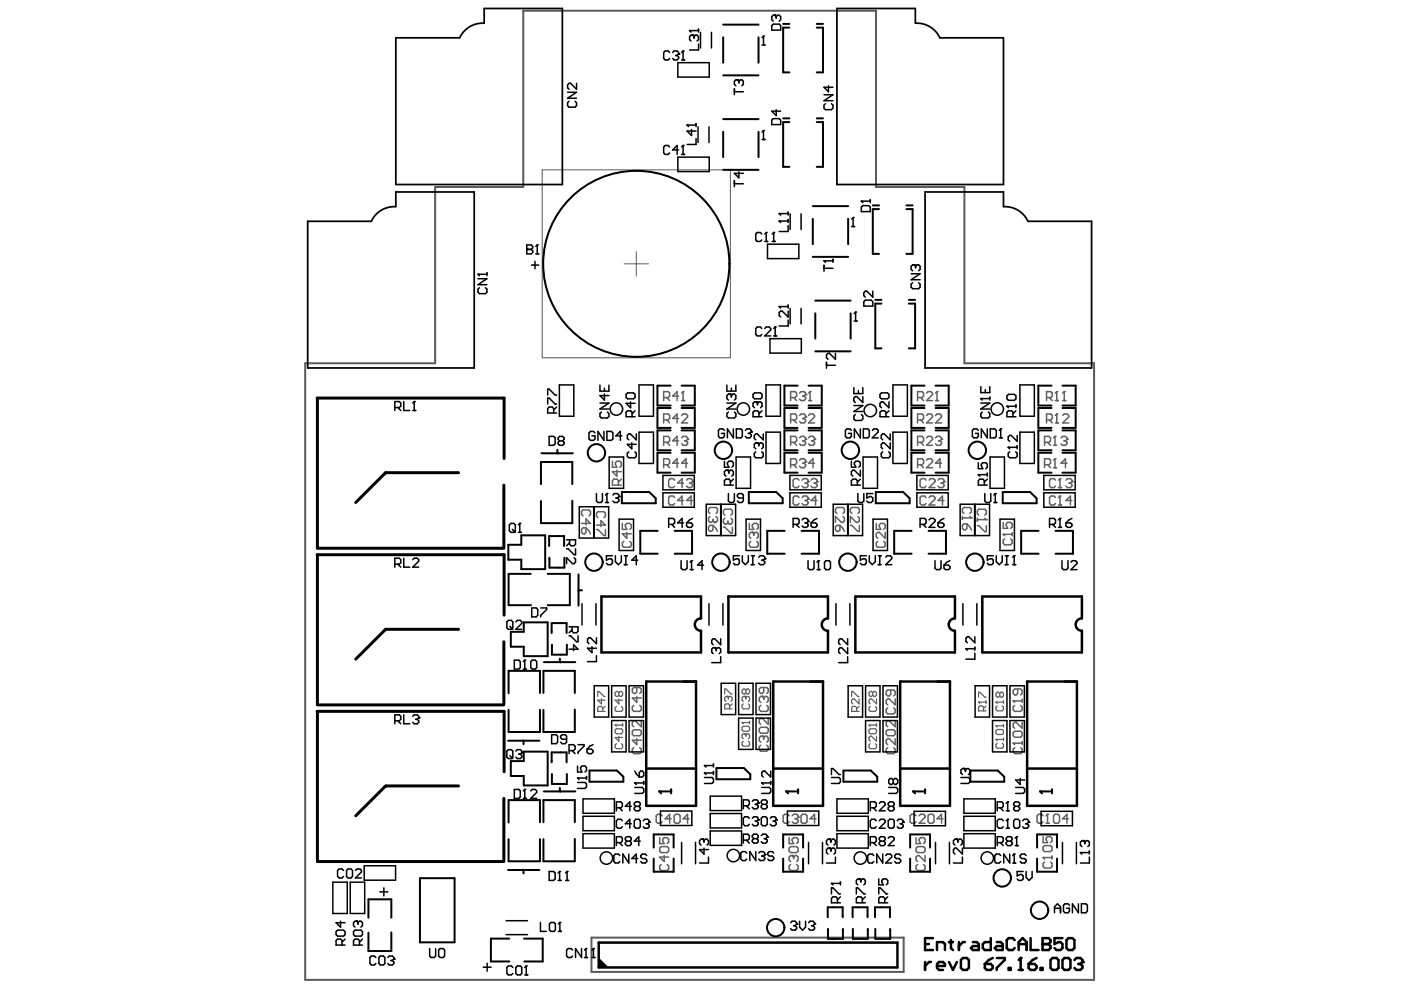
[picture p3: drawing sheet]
<svg xmlns="http://www.w3.org/2000/svg" width="297mm" height="210mm" viewBox="0 0 297 210" stroke-linecap="round" stroke-linejoin="round" font-family="sans-serif">
<g fill="none" stroke="#5a5a5a" stroke-width=".21">
<path d="M115 36h39.9v39.9h-39.9zM132.3 55.9h5.2M134.9 53.4v5.1"/>
<circle cx="134.9" cy="55.9" r="19.7"/>
</g>
<path d="M110.9 2.3h74.8v37.3h18.8v37.4h27.5v130.8h-167.3v-130.8h27.6v-37.4h18.6zM125.4 198.8h66.2v7.3h-66.2z" fill="none" stroke="#5a5a5a" stroke-width=".42"/>
<g fill="none" stroke="#606060" stroke-width=".26">
<path d="M153.6 147.1v-1h.3l1.1 1h.2M154.2 147.7h.1M154.2 147.7h-.3l-.3 .2v.6l.3 .2M154.2 147.7l.2 .2M154.4 147.9l.3-.2h.3l.2 .2v.6l-.2 .2M154.4 147.9v.3M154.7 150.3v-.8l-.3-.3h-.5l-.3 .3v.8h1.6M155.2 149.2l-.5 .6M157.3 153.2h.1M157.3 154.3l.3-.3h1.1l.2 .3v.5l-.2 .2h-1.1l-.3-.2zM157.3 153.2h1.6M157.3 153.2l.3 .3"/>
<path d="M157.6 149.2l-.3 .3v.5l.3 .3h1.1l.2-.3v-.5l-.2-.3M157.6 157.2l-.3 .2v.5l.3 .3h1.1l.2-.3v-.5l-.2-.2M157.9 147.7h.1M157.9 155.6h.1M157.9 147.7h-.3l-.3 .2v.6l.3 .2M157.9 155.6h-.3l-.3 .2v.6l.3 .2M157.9 147.7l.2 .2M157.9 155.6l.2 .2M158.1 146.3l.3-.2h.3l.2 .2v.6l-.2 .2h-.3l-.3-.2M158.1 147.9l.3-.2h.3l.2 .2v.6l-.2 .2M158.1 146.3l-.2-.2h-.3l-.3 .2v.6l.3 .2h.3l.2-.2M158.1 155.8l.3-.2h.3l.2 .2v.6l-.2 .2"/>
<path d="M158.1 146.3v.6M158.1 147.9v.3M158.1 155.8v.3M158.9 152.9v.6M184.3 153.7h.1M184.3 154.8l.2-.3h1.1l.2 .3v.5l-.2 .3h-1.1l-.2-.3zM184.3 153.7h1.5M184.3 153.7l.2 .3M184.5 149.8l-.2 .2v.6l.2 .2h1.1l.2-.2v-.6l-.2-.2M184.5 157.7l-.2 .2v.6l.2 .2h1.1l.2-.2v-.6l-.2-.2M185 146.9l-.2-.3h-.3l-.2 .3v.5l.2 .3h.3l.2-.3M185 146.9l.3-.3h.3l.2 .3v.5l-.2 .3h-.3l-.3-.3"/>
<path d="M185 146.9v.5M185.8 148.2v1l-1-1h-.3l-.2 .3v.5l.2 .2M185.8 156.1v1.1l-1-1.1h-.3l-.2 .3v.5l.2 .3M185.8 153.5v.5"/>
</g>
<path d="M150.5 108.9l-.3-.4v-.6l.3-.3h1.3l.3 .3v.6l-.3 .4M151.8 109.5l.3 .3v.6l-.3 .4h-.3M187.9 155l.3-.3h1.3l.3 .3v.7l-.3 .3h-1.3l-.3-.3zM188.2 150.1l-.3 .3v.6l.3 .4h1.3l.3-.4v-.6l-.3-.3M188.2 158.5l-.3 .3v.7l.3 .3h1.3l.3-.3v-.7l-.3-.3M188.8 146.3v.9l-.3 .4h-.3l-.3-.4v-.6l.3-.3h1.3l.3 .3v.6l-.3 .4M189.8 148.2v1.3l-1.3-1.3h-.3l-.3 .3v.6l.3 .4M189.8 152.8v1.3l-1.3-1.3h-.3l-.3 .3v.7l.3 .3M189.8 156.6v1.3l-1.3-1.3h-.3l-.3 .3v.7l.3 .3" fill="none" stroke="#606060" stroke-width=".32"/>
<circle cx="151.5" cy="110.8" r=".16" fill="#606060"/>
<path d="M150.2 111.7l.3-.3h.7v.9l-.4 .4h-.3l-.3-.4zM150.5 109.5l-.3 .3v.6l.3 .4h.3l.4-.4M151.2 110.4l.3 .4M151.2 110.1v.3M151.2 111.4l.6 .6 .3 .7M153.7 109.2l-.3-.3v-.6l.3-.3h1.3l.3 .3v.6l-.3 .3M155 109.9l.3 .3v.6l-.3 .3h-.4" fill="none" stroke="#606060" stroke-width=".32"/>
<circle cx="154.6" cy="111.1" r=".16" fill="#606060"/>
<path d="M153.4 111.8h.3l1.3 1.2h.3v-1.2M153.7 109.9l-.3 .3v.6l.3 .3h.3l.3-.3M154.3 110.8l.3 .3M154.3 110.5v.3M159.2 114.8l-.3 .3v.6l.3 .3h1.3l.3-.3v-.6l-.3-.3M159.5 112.9h-.3l-.3 .3v.6l.3 .3" fill="none" stroke="#606060" stroke-width=".32"/>
<circle cx="159.5" cy="112.9" r=".16" fill="#606060"/>
<path d="M158.9 111v1.2h.9l-.3-.9 .3-.3h.7l.3 .3v.6l-.3 .3M159.5 112.9l.3 .3M159.8 113.2v.3M159.8 113.2l.3-.3h.4l.3 .3v.6l-.3 .3M167.6 183.3l-.3 .3v.6l.3 .4h1.3l.3-.4v-.6l-.3-.3M167.9 181.4h-.3l-.3 .3v.6l.3 .4" fill="none" stroke="#606060" stroke-width=".32"/>
<circle cx="167.9" cy="181.4" r=".16" fill="#606060"/>
<path d="M204 109.5v.6M204 109.8h1.9M204.4 108.9l-.4-.4v-.6l.4-.3h1.2l.3 .3v.6l-.3 .4M167.3 177.6v1.3h1l-.4-.7v-.3l.4-.3h.6l.3 .3v.7l-.3 .3M167.3 179.8l.3-.3h1.3l.3 .3v.7l-.3 .3h-1.3l-.3-.3zM167.9 181.4l.4 .3M168.3 181.7v.3M168.3 181.7l.3-.3h.3l.3 .3v.6l-.3 .4" fill="none" stroke="#606060" stroke-width=".32"/>
<circle cx="205.9" cy="109.8" r=".16" fill="#606060"/>
<path d="M204 111.4l.4-.3h.6v.9l-.3 .3h-.3l-.4-.3zM205 111.1l.6 .6 .3 .6M205.6 109.5l.3 .3M212.7 113.3h1.9M213 114.2l-.3 .4v.6l.3 .3h1.3l.3-.3v-.6l-.3-.4M214.6 113v.6" fill="none" stroke="#606060" stroke-width=".32"/>
<circle cx="212.7" cy="113.3" r=".16" fill="#606060"/>
<path d="M212.7 113.3l.3 .3M212.7 110.8v1.2h1l-.4-.9 .4-.3h.6l.3 .3v.6l-.3 .3M221.1 181.8h1.9M221.5 182.8l-.4 .3v.6l.4 .3h1.2l.3-.3v-.6l-.3-.3M223 181.5v.6" fill="none" stroke="#606060" stroke-width=".32"/>
<circle cx="221.1" cy="181.8" r=".16" fill="#606060"/>
<g fill="none" stroke="#606060" stroke-width=".32">
<path d="M143 105.5l-.3-.3h-.6l-.3 .3v1.3l.3 .3h.6l.3-.3M143 101.8l-.3-.3h-.6l-.3 .3v1.3l.3 .3h.6l.3-.3M144.9 106.1h-1.2l.9-.9v1.9M144.9 102.4h-1.2l.9-.9v1.9M145.6 101.8l.3-.3h.6l.3 .3v.3M146.8 106.1h-1.2l.9-.9v1.9M140.4 173l-.3-.4h-.7l-.3 .4v1.2l.3 .3h.7l.3-.3M142.3 173.6h-1.3l1-1v1.9M142.9 173l.3-.4h.7l.3 .4v1.2l-.3 .3h-.7l-.3-.3zM146.1 173.6h-1.3l1-1v1.9M221.1 179.6l.4-.3h1.2l.3 .3v.6l-.3 .4h-1.2l-.4-.4zM221.1 177.4v1.3h1l-.3-1 .3-.3h.6l.3 .3v.6l-.3 .4"/>
<path d="M221.1 181.8l.4 .3"/>
</g>
<circle cx="146.8" cy="102.1" r=".16" fill="#606060"/>
<path d="M140.7 93.8h1l.3-.3v-.7l-.3-.3h-1v1.9M140.7 98.5h1l.3-.3v-.6l-.3-.3h-1v1.9M141.3 98.5l.7 .7M141.3 93.8l.7 .6M143.9 93.5h-1.3l1-1v1.9M143.9 98.2h-1.3l1-.9v1.9M144.5 92.8l.3-.3h.7l.3 .3v.4M145.8 98.2h-1.3l1-.9v1.9M146.2 102.4h.3M146.5 102.4l.3 .3v.4l-.3 .3h-.6l-.3-.3M146.8 102.1l-.3 .3" fill="none" stroke="#606060" stroke-width=".32"/>
<circle cx="145.8" cy="93.2" r=".16" fill="#606060"/>
<g fill="none" stroke="#606060" stroke-width=".32">
<path d="M145.1 93.5h.4M145.5 93.5l.3 .3v.3l-.3 .3h-.7l-.3-.3M145.8 93.2l-.3 .3M196.3 105.5l-.3-.3h-.6l-.3 .3v1.3l.3 .3h.6l.3-.3M196.3 101.8l-.3-.3h-.6l-.3 .3v1.3l.3 .3h.6l.3-.3M197 105.5l.3-.3h.6l.3 .3v.3l-1.2 1.3h1.2M197 101.8l.3-.3h.6l.3 .3v.3l-1.2 1.3h1.2M198.9 101.8l.3-.3h.6l.3 .3v.3M200.1 106.1h-1.2l.9-.9v1.9M194.2 173l-.3-.4h-.6l-.3 .4v1.2l.3 .3h.6l.3-.3M194.9 173l.3-.4h.6l.3 .4v.3l-1.2 1.2h1.2M196.8 173l.3-.4h.6l.3 .4v1.2l-.3 .3h-.6l-.3-.3z"/>
<path d="M199.9 173.6h-1.2l.9-1v1.9"/>
</g>
<circle cx="200.1" cy="102.1" r=".16" fill="#606060"/>
<path d="M194.5 93.8h1l.3-.3v-.7l-.3-.3h-1v1.9M194.5 98.5h1l.3-.3v-.6l-.3-.3h-1v1.9M195.2 98.5l.6 .7M195.2 93.8l.6 .6M196.4 97.6l.4-.3h.6l.3 .3v.3l-1.3 1.3h1.3M196.4 92.8l.4-.3h.6l.3 .3v.4l-1.3 1.2h1.3M198.3 92.8l.4-.3h.6l.3 .3v.4M199.6 98.2h-1.3l1-.9v1.9M199.5 102.4h.3M199.8 102.4l.3 .3v.4l-.3 .3h-.6l-.3-.3M200.1 102.1l-.3 .3" fill="none" stroke="#606060" stroke-width=".32"/>
<circle cx="199.6" cy="93.2" r=".16" fill="#606060"/>
<g fill="none" stroke="#606060" stroke-width=".32">
<path d="M129.8 97.8v1.3h1l-.3-.7v-.3l.3-.3h.6l.3 .3v.6l-.3 .4M130.8 99.7v1.3l-1-1h1.9M140.7 84.3h1l.3-.3v-.7l-.3-.3h-1v1.9M141.3 84.3l.7 .6M143.9 84h-1.3l1-1v1.9M144.5 84.9h.6M144.8 83v1.9M199 93.5h.3M199.3 93.5l.3 .3v.3l-.3 .3h-.6l-.4-.3M199.6 93.2l-.3 .3M131.1 102.9v-1l-.3-.3h-.6l-.4 .3v1h1.9M131.7 101.6l-.6 .6"/>
<path d="M134.1 155l.3-.3h1.2l.4 .3v.7l-.4 .3h-1.2l-.3-.3zM134.4 149.6l-.3 .3v.6l.3 .3h1.2l.4-.3v-.6l-.4-.3M134.4 158.5l-.3 .3v.7l.3 .3h1.2l.4-.3v-.7l-.4-.3M135 145.8v.9l-.3 .3h-.3l-.3-.3v-.6l.3-.3h1.2l.4 .3v.6l-.4 .3M135 147.7v1.2l-.9-.9h1.9M135 156.6v1.3l-.9-1h1.9M136 152.8v1.3l-1.3-1.3h-.3l-.3 .3v.7l.3 .3"/>
</g>
<g fill="none" stroke="#606060" stroke-width=".26">
<path d="M126.7 147.7v-1.1h.3l1 1.1h.3M127.5 148.2v1l-.8-.7h1.6M127.8 150.8v-.8l-.3-.2h-.5l-.3 .2v.8h1.6M128.3 149.8l-.5 .5M130.4 153.7h.1M130.4 154.8l.3-.3h1l.3 .3v.5l-.3 .3h-1l-.3-.3zM130.4 153.7h1.6M130.4 153.7l.3 .3M130.7 149.8l-.3 .2v.6l.3 .2h1l.3-.2v-.6l-.3-.2M130.7 157.7l-.3 .2v.6l.3 .2h1l.3-.2v-.6l-.3-.2M131.2 146.9l.3-.3h.2l.3 .3v.5l-.3 .3h-.2l-.3-.3M131.2 148.2v1l-.8-.7h1.6"/>
<path d="M131.2 146.9l-.3-.3h-.2l-.3 .3v.5l.3 .3h.2l.3-.3M131.2 146.9v.5M131.2 156.1v1.1l-.8-.8h1.6M132 153.5v.5"/>
</g>
<circle cx="144.8" cy="83" r=".16" fill="#606060"/>
<path d="M140.7 89h1l.3-.3v-.6l-.3-.3h-1v1.9M141.3 89l.7 .7M143.9 88.7h-1.3l1-.9v1.9M144.5 88.1l.3-.3h.7l.3 .3v.3l-1.3 1.3h1.3M144.8 83l-.3 .3M161.3 158l-.3 .3v.6l.3 .4h1.3l.3-.4v-.6l-.3-.3M161.6 156.1h-.3l-.3 .3v.6l.3 .4" fill="none" stroke="#606060" stroke-width=".32"/>
<circle cx="161.6" cy="156.1" r=".16" fill="#606060"/>
<path d="M161 154.5l.3-.3h1.3l.3 .3v.6l-.3 .4h-1.3l-.3-.4zM161.3 149.6l-.3 .3v.6l.3 .3h1.3l.3-.3v-.6l-.3-.3M161.6 156.1l.3 .3M161.6 147.7h-.3l-.3 .3v.6l.3 .3M161.9 156.4v.3M161.9 156.4l.3-.3h.4l.3 .3v.6l-.3 .4M162.9 152.3v1.3l-1.3-1.3h-.3l-.3 .3v.6l.3 .4" fill="none" stroke="#606060" stroke-width=".32"/>
<circle cx="161.6" cy="147.7" r=".16" fill="#606060"/>
<path d="M194.5 84.3h1l.3-.3v-.7l-.3-.3h-1v1.9M195.2 84.3l.6 .6M196.4 83.3l.4-.3h.6l.3 .3v.4l-1.3 1.2h1.3M198.3 84.9h.7M198.7 83v1.9M161.6 147.7l.3 .3M161.9 145.8v.9l-.3 .3h-.3l-.3-.3v-.6l.3-.3h1.3l.3 .3v.6l-.3 .3M161.9 148v.3M161.9 148l.3-.3h.4l.3 .3v.6l-.3 .3" fill="none" stroke="#606060" stroke-width=".32"/>
<path d="M180.6 147.7v-1.1h.2l1.1 1.1h.2M181.6 150.8v-.8l-.2-.2h-.6l-.2 .2v.8h1.5M182.1 148.2v1l-1-1h-.3l-.2 .3v.5l.2 .2M182.1 149.8l-.5 .5" fill="none" stroke="#606060" stroke-width=".26"/>
<circle cx="198.7" cy="83" r=".16" fill="#606060"/>
<path d="M194.5 89h1l.3-.3v-.6l-.3-.3h-1v1.9M195.2 89l.6 .7M196.4 88.1l.4-.3h.6l.3 .3v.3l-1.3 1.3h1.3M198.3 88.1l.4-.3h.6l.3 .3v.3l-1.3 1.3h1.3M198.7 83l-.4 .3M214.8 157.6h1.9M215.1 158.5l-.3 .3v.7l.3 .3h1.3l.3-.3v-.7l-.3-.3M216.7 157.3v.6" fill="none" stroke="#606060" stroke-width=".32"/>
<circle cx="214.8" cy="157.6" r=".16" fill="#606060"/>
<path d="M214.8 157.6l.3 .3M214.8 155.4l.3-.4h1.3l.3 .4v.6l-.3 .3h-1.3l-.3-.3zM214.8 148.6h1.9M215.1 149.6l-.3 .3v.6l.3 .3h1.3l.3-.3v-.6l-.3-.3M216.7 153.1v1.3l-1.3-1.3h-.3l-.3 .4v.6l.3 .3M216.7 148.3v.6" fill="none" stroke="#606060" stroke-width=".32"/>
<circle cx="214.8" cy="148.6" r=".16" fill="#606060"/>
<g fill="none" stroke="#606060" stroke-width=".32">
<path d="M123.3 112.2l.3-.3h.6v1l-.3 .3h-.3l-.3-.3zM123.3 111h1.9l-1-1v1.3M123.6 109.4l-.3-.3v-.7l.3-.3h1.3l.3 .3v.7l-.3 .3M124.2 111.9l.7 .7 .3 .6M126.5 112.3h.3l1.2 1.3h.4v-1.3M126.5 111.3h1.9l-1-.9v1.3M126.8 109.8l-.3-.4v-.6l.3-.3h1.2l.4 .3v.6l-.4 .4M132 111v1.2h.9l-.3-.9 .3-.3h.6l.4 .3v.6l-.4 .3M132.3 114.8l-.3 .3v.6l.3 .3h1.2l.4-.3v-.6l-.4-.3M132.9 112.9v1.2l-.9-.9h1.9M177.1 111.7l.3-.3h.7v.9l-.3 .4h-.4l-.3-.4zM177.4 108.9l-.3-.4v-.6l.3-.3h1.3l.3 .3v.6l-.3 .4"/>
<path d="M178.1 111.4l.6 .6 .3 .7M178.7 109.5l.3 .3v.6l-.3 .4h-.3l-1.3-1.3v1.3M180.3 111.4h.3l1.3 1.3h.3v-1.3M180.6 108.9l-.3-.4v-.6l.3-.3h1.3l.3 .3v.6l-.3 .4M181.9 109.5l.3 .3v.6l-.3 .4h-.3l-1.3-1.3v1.3M185.8 111v1.2h.9l-.3-.9 .3-.3h.7l.3 .3v.6l-.3 .3M186.1 114.8l-.3 .3v.6l.3 .3h1.3l.3-.3v-.6l-.3-.3M187.7 112.9v1.2l-1.3-1.2h-.3l-.3 .3v.6l.3 .3M207.2 109.9v.6M207.2 110.2h1.9M207.5 109.2l-.3-.3v-.6l.3-.3h1.3l.3 .3v.6l-.3 .3M214.8 148.6l.3 .3"/>
<path d="M215.8 146.1v.9l-.4 .3h-.3l-.3-.3v-.6l.3-.3h1.3l.3 .3v.6l-.3 .3M139.9 177.6v1.3h.9l-.3-.7v-.3l.3-.3h.7l.3 .3v.7l-.3 .3M139.9 179.8l.3-.3h1.3l.3 .3v.7l-.3 .3h-1.3l-.3-.3zM194.2 179.8l.3-.3h1.3l.3 .3v.7l-.3 .3h-1.3l-.3-.3zM194.2 177.6v1.3h1l-.3-.7v-.3l.3-.3h.6l.3 .3v.7l-.3 .3M140.2 183.3l-.3 .3v.6l.3 .4h1.3l.3-.4v-.6l-.3-.3M140.8 181.4v1.3l-.9-1h1.9M194.5 183.3l-.3 .3v.6l.3 .4h1.3l.3-.4v-.6l-.3-.3M196.1 181.4v1.3l-1.2-1.3h-.4l-.3 .3v.6l.3 .4"/>
</g>
<g fill="none" stroke="#606060" stroke-width=".26">
<path d="M207.5 148.9h.1M207.5 147.8v-1h.2l1.1 1h.3M207.5 148.9l.2 .2M207.5 148.9h1.6M208.5 150.7v-.8l-.2-.2h-.6l-.2 .2v.8h1.6M209.1 149.7l-.6 .5M209.1 148.6v.5M211.2 148.9h.1M211.2 156.8h.1M211.2 153.9h.1M211.2 148.9h1.6M211.2 154.9l.2-.2h1.1l.3 .2v.6l-.3 .2h-1.1l-.2-.2z"/>
<path d="M211.2 148.9l.2 .2M211.2 156.8h1.6M211.2 156.8l.2 .2M211.2 153.9h1.6M211.2 153.9l.2 .2M211.4 149.7l-.2 .2v.6l.2 .2h1.1l.3-.2v-.6l-.3-.2M211.4 157.6l-.2 .2v.6l.2 .2h1.1l.3-.2v-.6l-.3-.2M212 147l-.3-.2h-.3l-.2 .2v.6l.2 .2h.3l.3-.2M212 147l.2-.2h.3l.3 .2v.6l-.3 .2h-.3l-.2-.2M212 147v.6M212.8 148.6v.5M212.8 153.6v.5"/>
<path d="M212.8 156.5v.5"/>
</g>
<circle cx="209.1" cy="110.2" r=".16" fill="#606060"/>
<path d="M207.2 111.4h.3l1.3 1.3h.3v-1.3M208.8 109.9l.3 .3M167.3 173l-.3-.4h-.6l-.4 .4v1.2l.4 .3h.6l.3-.3M167.9 173l.4-.4h.6l.3 .4v.3" fill="none" stroke="#606060" stroke-width=".32"/>
<circle cx="169.2" cy="173.3" r=".16" fill="#606060"/>
<path d="M169.4 105.5l-.3-.3h-.6l-.3 .3v1.3l.3 .3h.6l.3-.3M170.1 105.5l.3-.3h.6l.3 .3v.3M168.6 173.6h.3M168.9 173.6l.3 .3v.3l-.3 .3h-.6l-.4-.3M169.2 173.3l-.3 .3M169.8 173l.4-.4h.6l.3 .4v1.2l-.3 .3h-.6l-.4-.3zM173 173.6h-1.3l1-1v1.9" fill="none" stroke="#606060" stroke-width=".32"/>
<circle cx="171.3" cy="105.8" r=".16" fill="#606060"/>
<path d="M169.4 101.8l-.3-.3h-.6l-.3 .3v1.3l.3 .3h.6l.3-.3M170.1 101.8l.3-.3h.6l.3 .3v.3M170.7 106.1h.3M171 106.1l.3 .3v.4l-.3 .3h-.6l-.3-.3M171.3 105.8l-.3 .3M173.2 106.1h-1.2l.9-.9v1.9" fill="none" stroke="#606060" stroke-width=".32"/>
<circle cx="171.3" cy="102.1" r=".16" fill="#606060"/>
<path d="M170.7 102.4h.3M171 102.4l.3 .3v.4l-.3 .3h-.6l-.3-.3M171.3 102.1l-.3 .3M172 101.8l.3-.3h.6l.3 .3v.3" fill="none" stroke="#606060" stroke-width=".32"/>
<circle cx="173.2" cy="102.1" r=".16" fill="#606060"/>
<path d="M167.6 98.5h1l.3-.3v-.6l-.3-.3h-1v1.9M168.3 98.5l.6 .7M169.5 97.6l.3-.3h.7l.3 .3v.3M172.6 102.4h.3M172.9 102.4l.3 .3v.4l-.3 .3h-.6l-.3-.3M173.2 102.1l-.3 .3" fill="none" stroke="#606060" stroke-width=".32"/>
<circle cx="170.8" cy="97.9" r=".16" fill="#606060"/>
<path d="M167.6 93.8h1l.3-.3v-.7l-.3-.3h-1v1.9M168.3 93.8l.6 .6M169.5 92.8l.3-.3h.7l.3 .3v.4M170.2 98.2h.3M170.5 98.2l.3 .3v.3l-.3 .4h-.7l-.3-.4M170.8 97.9l-.3 .3M172.7 98.2h-1.3l1-.9v1.9" fill="none" stroke="#606060" stroke-width=".32"/>
<circle cx="170.8" cy="93.2" r=".16" fill="#606060"/>
<path d="M170.2 93.5h.3M170.5 93.5l.3 .3v.3l-.3 .3h-.7l-.3-.3M170.8 93.2l-.3 .3M171.4 92.8l.3-.3h.7l.3 .3v.4" fill="none" stroke="#606060" stroke-width=".32"/>
<circle cx="172.7" cy="93.2" r=".16" fill="#606060"/>
<path d="M172.1 93.5h.3M172.4 93.5l.3 .3v.3l-.3 .3h-.7l-.3-.3M172.7 93.2l-.3 .3M221.1 173l-.3-.4h-.6l-.3 .4v1.2l.3 .3h.6l.3-.3M221.8 174.5h.6M222.1 172.6v1.9" fill="none" stroke="#606060" stroke-width=".32"/>
<circle cx="222.1" cy="172.6" r=".16" fill="#606060"/>
<path d="M223.8 105.5l-.3-.3h-.7l-.3 .3v1.3l.3 .3h.7l.3-.3M224.4 107.1h.7M224.7 105.2v1.9M222.1 172.6l-.3 .4M223.4 173l.3-.4h.6l.3 .4v1.2l-.3 .3h-.6l-.3-.3zM226.5 173.6h-1.2l.9-1v1.9" fill="none" stroke="#606060" stroke-width=".32"/>
<circle cx="224.7" cy="105.2" r=".16" fill="#606060"/>
<path d="M223.8 101.8l-.3-.3h-.7l-.3 .3v1.3l.3 .3h.7l.3-.3M224.4 103.4h.7M224.7 105.2l-.3 .3M224.7 101.5v1.9M227.3 106.1h-1.3l1-.9v1.9" fill="none" stroke="#606060" stroke-width=".32"/>
<circle cx="224.7" cy="101.5" r=".16" fill="#606060"/>
<path d="M224.7 101.5l-.3 .3M226 101.8l.3-.3h.7l.3 .3v.3" fill="none" stroke="#606060" stroke-width=".32"/>
<circle cx="227.3" cy="102.1" r=".16" fill="#606060"/>
<path d="M221.5 98.5h.9l.3-.3v-.6l-.3-.3h-.9v1.9M222.1 98.5l.6 .7M223.4 99.2h.6M223.7 97.3v1.9M226.6 102.4h.4M227 102.4l.3 .3v.4l-.3 .3h-.7l-.3-.3M227.3 102.1l-.3 .3" fill="none" stroke="#606060" stroke-width=".32"/>
<circle cx="223.7" cy="97.3" r=".16" fill="#606060"/>
<path d="M221.5 93.8h.9l.3-.3v-.7l-.3-.3h-.9v1.9M222.1 93.8l.6 .6M223.4 94.4h.6M223.7 97.3l-.3 .3M223.7 92.5v1.9M226.2 98.2h-1.3l1-.9v1.9" fill="none" stroke="#606060" stroke-width=".32"/>
<circle cx="223.7" cy="92.5" r=".16" fill="#606060"/>
<path d="M223.7 92.5l-.3 .3M224.9 92.8l.4-.3h.6l.3 .3v.4" fill="none" stroke="#606060" stroke-width=".32"/>
<circle cx="226.2" cy="93.2" r=".16" fill="#606060"/>
<path d="M167.6 89h1l.3-.3v-.6l-.3-.3h-1v1.9M168.3 89l.6 .7M169.5 88.1l.3-.3h.7l.3 .3v.3M225.6 93.5h.3M225.9 93.5l.3 .3v.3l-.3 .3h-.6l-.4-.3M226.2 93.2l-.3 .3" fill="none" stroke="#606060" stroke-width=".32"/>
<circle cx="170.8" cy="88.4" r=".16" fill="#606060"/>
<path d="M167.6 84.3h1l.3-.3v-.7l-.3-.3h-1v1.9M168.3 84.3l.6 .6M169.5 83.3l.3-.3h.7l.3 .3v.4M170.2 88.7h.3M170.5 88.7l.3 .3v.4l-.3 .3h-.7l-.3-.3M170.8 88.4l-.3 .3M171.4 88.1l.3-.3h.7l.3 .3v.3l-1.3 1.3h1.3" fill="none" stroke="#606060" stroke-width=".32"/>
<circle cx="170.8" cy="83.7" r=".16" fill="#606060"/>
<path d="M170.2 84h.3M170.5 84l.3 .3v.3l-.3 .3h-.7l-.3-.3M170.8 83.7l-.3 .3M171.4 84.9h.7M171.7 83v1.9" fill="none" stroke="#606060" stroke-width=".32"/>
<circle cx="171.7" cy="83" r=".16" fill="#606060"/>
<path d="M171.7 83l-.3 .3M221.9 84.3h.9l.3-.3v-.7l-.3-.3h-.9v1.9M222.5 84.3l.6 .6M223.7 84.9h.7M224.1 83v1.9" fill="none" stroke="#606060" stroke-width=".32"/>
<circle cx="224.1" cy="83" r=".16" fill="#606060"/>
<path d="M224.1 83l-.4 .3M225.3 84.9h.7M225.6 83v1.9" fill="none" stroke="#606060" stroke-width=".32"/>
<circle cx="225.6" cy="83" r=".16" fill="#606060"/>
<path d="M221.9 89h.9l.3-.3v-.6l-.3-.3h-.9v1.9M222.5 89l.6 .7M223.7 89.7h.7M224.1 87.8v1.9M225.6 83l-.3 .3" fill="none" stroke="#606060" stroke-width=".32"/>
<circle cx="224.1" cy="87.8" r=".16" fill="#606060"/>
<path d="M224.1 87.8l-.4 .3M225.3 88.1l.3-.3h.7l.3 .3v.3l-1.3 1.3h1.3" fill="none" stroke="#606060" stroke-width=".32"/>
<g fill="#000">
<path d="M113.3 55.3h.3v.7h.7v.4h-.7v.7h-.3v-.7h-.7v-.4h.7zM126.9 203l2.1 2.1h-2.1z"/>
<circle cx="143.9" cy="11.4" r=".16"/>
<circle cx="144.8" cy="10.8" r=".16"/>
<circle cx="146.2" cy="6.5" r=".16"/>
<circle cx="146.8" cy="7.4" r=".16"/>
<circle cx="156.3" cy="16.9" r=".16"/>
<circle cx="161.9" cy="7.6" r=".16"/>
<circle cx="164.3" cy="3.2" r=".16"/>
<circle cx="144.8" cy="30.8" r=".16"/>
<circle cx="145.7" cy="26.5" r=".16"/>
<circle cx="161.9" cy="27.7" r=".16"/>
<circle cx="101.3" cy="58.2" r=".16"/>
<circle cx="111.7" cy="52.9" r=".16"/>
<circle cx="113.9" cy="51.9" r=".16"/>
<circle cx="162.5" cy="49.3" r=".16"/>
<circle cx="164" cy="49.3" r=".16"/>
<circle cx="165.2" cy="45.3" r=".16"/>
<circle cx="165.2" cy="46.9" r=".16"/>
<circle cx="174.7" cy="55.3" r=".16"/>
<circle cx="180.9" cy="46.1" r=".16"/>
<circle cx="182.6" cy="42.7" r=".16"/>
<circle cx="193.8" cy="56.1" r=".16"/>
<circle cx="164.4" cy="69.3" r=".16"/>
<circle cx="165.2" cy="65" r=".16"/>
<circle cx="181.4" cy="66.2" r=".16"/>
<circle cx="87.8" cy="85.1" r=".16"/>
<circle cx="154.2" cy="99.7" r=".16"/>
<circle cx="154.8" cy="83.6" r=".16"/>
<circle cx="159.3" cy="91.6" r=".16"/>
<circle cx="160.3" cy="85.2" r=".16"/>
<circle cx="160.6" cy="93.9" r=".16"/>
<circle cx="208" cy="84.5" r=".16"/>
<circle cx="212.2" cy="90.9" r=".16"/>
<circle cx="213.5" cy="86.1" r=".16"/>
<circle cx="213.8" cy="94.8" r=".16"/>
<circle cx="110.2" cy="111" r=".16"/>
<circle cx="128.7" cy="104.6" r=".16"/>
<circle cx="131.2" cy="105.3" r=".16"/>
<circle cx="146.6" cy="118.9" r=".16"/>
<circle cx="162.1" cy="118.5" r=".16"/>
<circle cx="171.3" cy="110.5" r=".16"/>
<circle cx="173.5" cy="118.9" r=".16"/>
<circle cx="207.4" cy="100.6" r=".16"/>
<circle cx="211" cy="104.6" r=".16"/>
<circle cx="215" cy="117.8" r=".16"/>
<circle cx="224.7" cy="109.9" r=".16"/>
<circle cx="111.3" cy="140" r=".16"/>
<circle cx="151.5" cy="137.3" r=".16"/>
<circle cx="204.8" cy="137.5" r=".16"/>
<circle cx="88.8" cy="152.2" r=".16"/>
<circle cx="110.6" cy="159.6" r=".16"/>
<circle cx="111.3" cy="167.4" r=".16"/>
<circle cx="122.5" cy="165" r=".16"/>
<circle cx="134.6" cy="166" r=".16"/>
<circle cx="137.7" cy="174.3" r=".16"/>
<circle cx="139.8" cy="167.8" r=".21"/>
<circle cx="148.9" cy="177.9" r=".16"/>
<circle cx="149.4" cy="163.9" r=".16"/>
<circle cx="149.4" cy="162.3" r=".16"/>
<circle cx="160.8" cy="170.2" r=".16"/>
<circle cx="160.8" cy="173.8" r=".16"/>
<circle cx="161.5" cy="166" r=".16"/>
<circle cx="162.7" cy="177.5" r=".16"/>
<circle cx="164.6" cy="173.8" r=".16"/>
<circle cx="166.7" cy="167.8" r=".21"/>
<circle cx="175.9" cy="179.8" r=".16"/>
<circle cx="175.9" cy="177.9" r=".16"/>
<circle cx="191.5" cy="174.3" r=".16"/>
<circle cx="193.6" cy="167.8" r=".21"/>
<circle cx="202.8" cy="177.9" r=".16"/>
<circle cx="204.4" cy="162.9" r=".16"/>
<circle cx="213.7" cy="173.7" r=".16"/>
<circle cx="213.7" cy="170" r=".16"/>
<circle cx="215.6" cy="177.4" r=".16"/>
<circle cx="218.1" cy="174.3" r=".16"/>
<circle cx="220.5" cy="167.8" r=".21"/>
<circle cx="229.7" cy="178.2" r=".16"/>
<circle cx="75.6" cy="195.3" r=".16"/>
<circle cx="118.6" cy="184.8" r=".16"/>
<circle cx="118.7" cy="195.6" r=".16"/>
<circle cx="120.2" cy="184.8" r=".16"/>
<circle cx="162.1" cy="181.2" r=".16"/>
<circle cx="168.9" cy="195.9" r=".16"/>
<circle cx="172.7" cy="195.9" r=".16"/>
<circle cx="176.3" cy="187.3" r=".16"/>
<circle cx="182.2" cy="186.4" r=".16"/>
<circle cx="215" cy="181.1" r=".16"/>
<circle cx="229.1" cy="180.8" r=".16"/>
<circle cx="83.5" cy="203.3" r=".16"/>
<circle cx="111.6" cy="204.8" r=".16"/>
<circle cx="124.2" cy="201.1" r=".16"/>
<circle cx="125.8" cy="201.1" r=".16"/>
<circle cx="216.4" cy="203.1" r=".26"/>
<circle cx="221" cy="200.2" r=".26"/>
<circle cx="229.5" cy="204" r=".26"/>
</g>
<g fill="none" stroke="#000" stroke-width=".63">
<path d="M67.2 84.4h39.7v12.8M67.3 84.4v31.8M67.2 117.6h39.7v12.8M67.3 117.6v31.8M67.3 116.2h39.5M97.2 100.2h-15.4l-6.4 6.3M106.8 102.9v13.1M97.2 133.4h-15.4l-6.4 6.4M106.8 136.1v13.1M67.2 150.8h39.7v12.8M67.3 150.8v31.8M67.3 149.5h39.5"/>
<path d="M97.2 166.6h-15.4l-6.4 6.4M106.8 169.3v13.2M67.3 182.7h39.5"/>
</g>
<g fill="none" stroke="#000" stroke-width=".42">
<path d="M153.3 7.9v5.4M153.3 5.2h7.5M153.3 16h7.5M160.8 7.9v5.4M166 5.1h1.4M167.4 5.9h-1.4v9.4h1.4M173.2 5.9h1.3v9.4h-1.3M173.2 5.1h1.3M153.3 27.9v5.4M153.3 36h7.5M153.3 25.3h7.5M160.8 27.9v5.4"/>
<path d="M166 25.1h1.4M167.4 25.9h-1.4v9.5h1.4M173.2 25.9h1.3v9.5h-1.3M173.2 25.1h1.3M172.3 46.4v5.4M172.3 54.5h7.5M172.3 43.7h7.5M179.8 46.4v5.4M185 43.5h1.4M186.4 44.3h-1.4v9.5h1.4M192.2 44.3h1.3v9.5h-1.3M192.2 43.5h1.3"/>
<path d="M172.9 66.4v5.4M172.9 74.5h7.4M172.9 63.7h7.4M180.3 66.4v5.4M185.6 63.6h1.3M186.9 64.4h-1.3v9.5h1.3M192.7 64.4h1.3v9.5h-1.3M192.7 63.6h1.3M114.8 96.1h6.6M118.2 95.4l.1 .8M142.2 96h-2.8v4.2h2.8M142.2 91.3h-2.8v4.2h2.8"/>
<path d="M142.2 86.5h-2.8v4.2h2.8M142.2 81.8h-2.8v4.2h2.8M144.5 96h2.8v4.2h-2.8M144.5 91.3h2.8v4.2h-2.8M144.5 86.5h2.8v4.2h-2.8M144.5 81.8h2.8v4.2h-2.8M169.1 96h-2.8v4.2h2.8M169.1 91.3h-2.8v4.2h2.8M169.1 86.5h-2.8v4.2h2.8M169.1 81.8h-2.8v4.2h2.8M171.4 96h2.8v4.2h-2.8M171.4 91.3h2.8v4.2h-2.8"/>
<path d="M171.4 86.5h2.8v4.2h-2.8M171.4 81.8h2.8v4.2h-2.8M196 96h-2.8v4.2h2.8M196 91.3h-2.8v4.2h2.8M196 86.5h-2.8v4.2h2.8M196 81.8h-2.8v4.2h2.8M198.3 96h2.8v4.2h-2.8M198.3 91.3h2.8v4.2h-2.8M198.3 86.5h2.8v4.2h-2.8M198.3 81.8h2.8v4.2h-2.8M222.9 96h-2.8v4.2h2.8M222.9 91.3h-2.8v4.2h2.8"/>
<path d="M222.9 86.5h-2.8v4.2h2.8M222.9 81.8h-2.8v4.2h2.8M225.3 96h2.8v4.2h-2.8M225.3 91.3h2.8v4.2h-2.8M225.3 86.5h2.8v4.2h-2.8M225.3 81.8h2.8v4.2h-2.8M107.8 115.5h2.7v-2h5.1v7.2h-5.1v-2h-2.7zM114.7 102.6v-4.6h6.6v4.6M116.4 115.8v-2.1h3.2v2.1M116.5 118.2v2.2h3.2v-2.2M121.3 106.2v4.7h-6.6v-4.7M131.8 104.3h5.9l1.3 1.3v1.1h-7.2z"/>
<path d="M139.4 112.6h-3.6v4.8h3.6M143 112.6h3.7v4.8h-3.7M158.8 104.3h5.8l1.3 1.3v1.1h-7.1zM166.4 112.6h-3.7v4.8h3.7M170 112.6h3.6v4.8h-3.6M185.7 104.3h5.8l1.4 1.3v1.1h-7.2zM193.3 112.6h-3.7v4.8h3.7M196.9 112.6h3.7v4.8h-3.7M212.6 104.3h5.8l1.4 1.3v1.1h-7.2zM220.2 112.6h-3.7v4.8h3.7M223.8 112.6h3.7v4.8h-3.7M108.3 134h2.7v-2h5.1v7.1h-5.1v-2h-2.7z"/>
<path d="M112.5 121.7h-4.7v6.6h4.8M116.1 121.7h4.7v6.6h-4.7M117 134.2v-2.1h3.1v2.1M117 136.7v2.1h3.2v-2.1M118.7 139.6l.1 .8M122.7 121.8v6.6M123.4 125.2l-.8 .1M107.7 157h6.7M107.8 150.5v4.7h6.7v-4.7M110.9 157l.1 .8M114.5 146.9v-4.7h-6.7v4.8M115.2 146.9v-4.7h6.7v4.7"/>
<path d="M115.3 140.4h6.7M121.9 150.5v4.7h-6.7v-4.7M107.8 177.9v4.7h6.7v-4.7M108.3 161.4h2.7v-2h5.1v7.1h-5.1v-2h-2.7zM114.5 174.3v-4.7h-6.7v4.8M115.2 174.3v-4.7h6.7v4.7M115.3 167.8h6.7M117 161.6v-2.1h3.1v2.1M117 164.1v2.1h3.2v-2.1M118.7 167.1l.1 .8M121.9 177.9v4.7h-6.7v-4.7M125 163.4h5.8l1.4 1.3v1h-7.2z"/>
<path d="M138.6 179.7v-2.8h4.2v2.8M142.3 167.8h-2.5l.4 .4M142.3 167.4v.8M151.9 162.8h5.8l1.4 1.4v1h-7.2zM166 179.7v-2.8h4.3v2.8M169.2 167.8h-2.5l.4 .4M169.2 167.4v.8M178.8 163.4h5.8l1.4 1.3v1h-7.2zM193 179.7v-2.8h4.2v2.8M196.1 167.8h-2.5l.4 .4M196.1 167.4v.8M205.7 163.4h5.8l1.4 1.3v1h-7.2z"/>
<path d="M219.9 179.7v-2.8h4.2v2.8M223 167.8h-2.5l.4 .4M223 167.4v.8M78.1 194.6v-3.9h4.9v3.9M83 197.7v3.9h-4.9v-3.9M89 186.2h7.4v13.6h-7.4zM107.7 184.5h6.7M108 199h-3.9v4.9h3.9M110.9 184.4l.1 .8M111.1 199h4v4.9h-3.9M138.6 182v2.8h4.2v-2.8M166 182v2.8h4.3v-2.8"/>
<path d="M175.5 194.5v-2.1h3.2v2.1M175.5 197v2.1h3.2v-2.1M180.8 194.5v-2.1h3.1v2.1M180.8 197v2.1h3.2v-2.1M185.5 194.5v-2.1h3.2v2.1M185.6 197v2.1h3.1v-2.1M193 182v2.8h4.2v-2.8M219.9 182v2.8h4.2v-2.8"/>
<circle cx="134.9" cy="55.9" r="19.7"/>
<circle cx="126.5" cy="96" r="1.85"/>
<circle cx="153.4" cy="95.5" r="1.85"/>
<circle cx="180.3" cy="95.5" r="1.85"/>
<circle cx="207.2" cy="95.5" r="1.85"/>
<circle cx="125.9" cy="119.2" r="1.85"/>
<circle cx="152.9" cy="119.2" r="1.85"/>
<circle cx="179.8" cy="119.2" r="1.85"/>
<circle cx="206.7" cy="119.2" r="1.85"/>
<circle cx="164.5" cy="196.7" r="1.85"/>
<circle cx="212.5" cy="186.1" r="1.85"/>
<circle cx="220.4" cy="193" r="1.85"/>
</g>
<g fill="none" stroke="#000" stroke-width=".32">
<path d="M120.3 19.6h1.9l-1.9 1.2h1.9M122.2 17.7v1.2l-1.2-1.2h-.3l-.4 .3v.6l.4 .3M142 11.1l-.3-.3h-.7l-.3 .3v1.3l.3 .3h.7l.3-.3M142.6 11.1l.3-.3h.7l.3 .3v.3l-.3 .4M143.2 11.8h.4M143.6 11.8l.3 .3v.3l-.3 .3h-.7l-.3-.3M143.7 13.3h6.7v3h-6.7zM144.5 11.1l.3-.3v1.9M144.5 12.7h.6M147.2 7.8l.3-.4h.3l.3 .4v.6l-.3 .3M147.2 7.8l-.4-.4h-.3l-.3 .4v.6l.3 .3M147.2 7.8v.3"/>
<path d="M148.1 9.3v1.3h-1.9M148.1 6.2v.6M148.1 6.5h-1.9l.3 .3M148.5 6.9v3.3M150.8 6.9v3.3M155.7 18.8v1.3M155.7 19.5h1.9M156.7 17.2l-.4-.3h-.3l-.3 .3v.7l.3 .3M156.7 17.2l.3-.3h.3l.3 .3v.7l-.3 .3M156.7 17.2v.4M161.6 8l.3-.4v1.9M161.6 9.5h.6"/>
<path d="M163.6 5.4l.3-.3h1.3l.3 .3v1h-1.9zM164.6 3.5v.4M164.6 3.5l.3-.3h.3l.3 .3v.7l-.3 .3M164.6 3.5l-.3-.3h-.4l-.3 .3v.7l.3 .3M175.7 18.2v1.3l-1-1h1.9M120.7 21.5l-.4 .3v.6l.4 .3h1.2l.3-.3v-.6l-.3-.3M142 31.2l-.3-.4h-.7l-.3 .4v1.2l.3 .3h.7l.3-.3M143.7 33.3h6.7v3.1h-6.7zM143.9 31.8h-1.3l1-1v1.9M144.5 32.7h.6M144.5 31.2l.3-.4v1.9M146.6 27.5v1.2l-.9-.9h1.9"/>
<path d="M147.6 29.4v1.2h-1.9M147.6 26.2v.6M147.6 26.5h-1.9l.3 .3M148 26.9v3.3M150.3 26.9v3.3M155.7 38.3v1.3M155.7 39h1.9M156.7 36.4v1.3l-1-1h1.9M161.6 29.6h.6M161.6 28l.3-.3v1.9M163.6 25.5l.3-.3h1.3l.3 .3v.9h-1.9zM164.6 23.3v1.2l-1-.9h1.9"/>
<path d="M174.7 20.1h1.9l-1.9 1.3h1.9M175 22l-.3 .3v.6l.3 .4h1.3l.3-.4v-.6l-.3-.3M101.3 59.1h1.9l-1.9 1.3h1.9M103.2 57.8v.7M103.2 58.2h-1.9l.4 .3M111.7 51.9h.9l.3 .3v.4l-.3 .3 .3 .3v.3l-.3 .3h-.9zM111.7 52.9h.9M113.6 53.8h.6M113.6 52.2l.3-.3v1.9M161.5 49.6l-.3-.3h-.6l-.4 .3v1.3l.4 .3h.6l.3-.3M162.1 51.2h.7M162.1 49.6l.4-.3v1.9"/>
<path d="M162.7 51.8h6.7v3h-6.7zM163.7 49.6l.3-.3v1.9M163.7 51.2h.7M167.1 45v.6M167.1 46.6v.6M167.1 47.8v1.3h-1.9M167.1 46.9h-1.9l.3 .3M167.1 45.3h-1.9l.3 .3M167.5 45.3v3.4M169.8 45.3v3.4M174.7 56.3v1.2M174.7 56.9h1.9"/>
<path d="M176.6 55v.6M176.6 55.3h-1.9l.3 .3M180.6 48h.6M180.6 46.4l.3-.3v1.9M182.6 43.9l.3-.3h1.3l.3 .3v1h-1.9zM184.5 42.3v.7M184.5 42.7h-1.9l.3 .3M193.2 58h1.9l-1.9 1.3h1.9M193.5 59.9l-.3 .4v.6l.3 .3h1.3l.3-.3v-.6l-.3-.4M194.1 56.5l.3-.4h.4l.3 .4v.6l-.3 .3M194.1 56.5l-.3-.4h-.3l-.3 .4v.6l.3 .3M194.1 56.5v.3"/>
<path d="M101.7 61l-.4 .3v.6l.4 .4h1.2l.3-.4v-.6l-.3-.3M161.5 69.6l-.3-.3h-.6l-.4 .3v1.3l.4 .3h.6l.3-.3M162.1 69.6l.4-.3h.6l.3 .3v.4l-1.3 1.2h1.3M163.2 71.8h6.7v3.1h-6.7zM164 71.2h.7M164 69.6l.4-.3v1.9M167.1 67.9v1.2h-1.9M167.1 64.7v.6M167.1 66v1.2l-1.3-1.2h-.3l-.3 .3v.6l.3 .3M167.1 65h-1.9l.3 .3M167.5 65.4v3.3M169.8 65.4v3.3"/>
<path d="M175.2 76.8v1.3M175.2 77.4h1.9M177.1 74.9v1.3l-1.2-1.3h-.4l-.3 .3v.7l.3 .3M181.1 68.1h.6M181.1 66.5l.3-.3v1.9M183.1 63.9l.4-.3h1.2l.3 .3v1h-1.9zM185 61.7v1.3l-1.2-1.3h-.3l-.4 .4v.6l.4 .3M83.7 86.4h1l.3-.3v-.6l-.3-.4h-1v1.9M84.3 86.4l.7 .6M85.6 85.1v1.9h1.3M87.5 87h.6M87.5 85.5l.3-.4v1.9"/>
<path d="M116.1 83.8v-1.3h.3l1.3 1.3h.3M116.1 85.7v-1.3h.3l1.3 1.3h.3M116.4 92.5h1l.3 .3v1.3l-.3 .3h-1zM117.4 87.6v-1l-.3-.3h-.7l-.3 .3v1h1.9M118 86.3l-.6 .6M118.6 81.6h3.1v6.7h-3.1zM118.6 93.5l-.3 .3v.3l.3 .3h.7l.3-.3v-.3l-.3-.3M118.6 93.5l-.3-.3v-.4l.3-.3h.7l.3 .3v.4l-.3 .3M118.6 93.5h.7M126.1 91.8l-.3-.3h-.6l-.3 .3v1.2l.3 .4h.6l.3-.4v-.6h-.6M127.2 85.5h1.9l-1.9 1.2h1.9M127.2 81.7v1.2h1.9v-1.2"/>
<path d="M127.5 87.4l-.3 .3v.6l.3 .3h1.3l.3-.3v-.6l-.3-.3M128 91.5v1.9l-1.2-1.9v1.9M128.2 83.6v1.2l-1-.9h1.9M128.2 82.3v.6M128.7 91.5h.9l.3 .3v1.2l-.3 .4h-.9zM129.2 96.9h3v6.6h-3zM131.8 92.4h-1.2l.9-.9v1.9M132.7 83.6l.4-.3h1.2l.3 .3v.6l-.3 .4h-1.2l-.4-.4zM133.3 95.8l-.3 .3v.6l.3 .4h1.3l.3-.4v-.6l-.3-.3M133.7 85.2v1.3l-1-1h1.9M134 93.9v1.3l-1-1h1.9M134 88.4v-1l-.3-.3h-.6l-.4 .3v1h1.9"/>
<path d="M134.6 87.1l-.6 .6M134.9 92v1.3l-1.3-1.3h-.3l-.3 .3v.6l.3 .4M135.5 81.6h3v6.7h-3zM135.5 91.6h3v6.7h-3zM153.6 91.3l-.3-.4h-.7l-.3 .4v1.2l.3 .3h.7l.3-.3v-.6h-.6M153.6 97.8v1.3h.9l-.3-.7v-.3l.3-.3h.7l.3 .3v.6l-.3 .4M154.1 81.7v1.2h1.9v-1.2M154.1 85.5h1.9l-1.9 1.2h1.9M154.4 87.4l-.3 .3v.6l.3 .3h1.3l.3-.3v-.6l-.3-.3M155.1 83.9l-.3-.3h-.4l-.3 .3v.6l.3 .3M155.1 83.9l.3-.3h.3l.3 .3v.6l-.3 .3M155.1 82.3v.6"/>
<path d="M155.1 83.9v.3M155.5 90.9v1.9l-1.3-1.9v1.9M156.1 96.9h3v6.6h-3zM156.1 90.9h1l.3 .4v1.2l-.3 .3h-1zM158 91.3l.3-.4h.7l.3 .4v.3l-.3 .3M158.7 91.9h.3M159 91.9l.3 .3v.3l-.3 .3h-.7l-.3-.3M159.7 83.6l.3-.3h1.2l.4 .3v.6l-.4 .4h-1.2l-.3-.4zM160.2 95.8l-.3 .3v.6l.3 .4h1.3l.3-.4v-.6l-.3-.3M160.6 85.5l-.3-.3h-.3l-.3 .3v.6l.3 .4M160.6 85.5l.3-.3h.3l.4 .3v.6l-.4 .4M160.6 85.5v.3"/>
<path d="M160.9 94.2l-.3-.3h-.4l-.3 .3v.6l.3 .4M160.9 94.2l.3-.3h.3l.3 .3v.6l-.3 .4M160.9 94.2v.3M160.9 88.4v-1l-.3-.3h-.6l-.3 .3v1h1.9M161.6 87.1l-.7 .6M161.8 92v1.3l-1.2-1.3h-.4l-.3 .3v.6l.3 .4M162.4 81.6h3.1v6.7h-3.1zM162.4 91.6h3.1v6.7h-3.1zM180.5 97.8v1.3h1l-.4-1 .4-.3h.6l.3 .3v.6l-.3 .4M180.5 91.3l-.3-.4h-.6l-.4 .4v1.2l.4 .3h.6l.3-.3v-.6h-.6M181 82.2v1.3h1.9v-1.3M181 86h1.9l-1.9 1.2h1.9"/>
<path d="M181.4 87.9l-.4 .3v.6l.4 .3h1.2l.3-.3v-.6l-.3-.3M182 82.8v.7M182.4 99.7v1.3l-1.3-1.3h-.3l-.3 .3v.6l.3 .4M182.4 90.9v1.9l-1.3-1.9v1.9M182.9 84.1v1.3l-1.2-1.3h-.3l-.4 .3v.6l.4 .4M183 96.9h3.1v6.6h-3.1zM183 90.9h1l.3 .4v1.2l-.3 .3h-1zM184.9 91.3l.4-.4h.6l.3 .4v.3l-1.3 1.2h1.3M186.6 83.6l.3-.3h1.3l.3 .3v.6l-.3 .4h-1.3l-.3-.4zM187.2 95.8l-.4 .3v.6l.4 .4h1.2l.3-.4v-.6l-.3-.3M187.8 88.4v-1l-.3-.3h-.6l-.3 .3v1h1.9M188.5 85.2v1.3l-1.3-1.3h-.3l-.3 .3v.6l.3 .4"/>
<path d="M188.5 87.1l-.7 .6M188.7 92v1.3l-1.2-1.3h-.3l-.4 .3v.6l.4 .4M188.7 93.9v1.3l-1.2-1.3h-.3l-.4 .3v.6l.4 .4M189.3 81.6h3.1v6.7h-3.1zM189.3 91.6h3.1v6.7h-3.1zM207.4 91.3l-.3-.4h-.6l-.3 .4v1.2l.3 .3h.6l.3-.3v-.6h-.6M207.4 98.1v1.3h1l-.3-1 .3-.3h.6l.3 .3v.7l-.3 .3M208 85.5h1.9l-1.9 1.2h1.9M208 82v1.2h1.9v-1.2M208.3 87.4l-.3 .3v.6l.3 .3h1.2l.4-.3v-.6l-.4-.3M208.9 82.6v.6M209.3 90.9v1.9l-1.2-1.9v1.9"/>
<path d="M209.9 84.2v.6M209.9 84.5h-1.9l.3 .3M209.9 96.9h3.1v6.6h-3.1zM210 90.9h.9l.3 .4v1.2l-.3 .3h-.9zM211.9 92.8h.6M211.9 91.3l.3-.4v1.9M213.5 83.9l.3-.3h1.3l.3 .3v.7l-.3 .3h-1.3l-.3-.3zM214.1 95.8l-.3 .3v.6l.3 .4h1.2l.4-.4v-.6l-.4-.3M214.8 88.4v-1l-.4-.3h-.6l-.3 .3v1h1.9M215.4 86.1h-1.9l.3 .4M215.4 87.1l-.6 .6M215.4 85.8v.7"/>
<path d="M215.7 92.3v1.3l-1.3-1.3h-.3l-.3 .3v.7l.3 .3M215.7 94.5v.7M215.7 94.8h-1.9l.3 .4M216.2 81.6h3.1v6.7h-3.1zM216.2 91.6h3.1v6.7h-3.1zM83.7 119.6h1l.3-.3v-.6l-.3-.3h-1v1.8M84.3 119.6l.7 .6M85.6 118.4v1.8h1.3M87.5 118.7l.3-.3h.7l.3 .3v.3l-1.3 1.2h1.3M108 111.3l.3-.3h.6l.4 .3v1.3l-.4 .3h-.6l-.3-.3zM108.6 112.2l.7 .7M109.9 112.9h.6"/>
<path d="M109.9 111.3l.3-.3v1.9M120.1 114.5h1.9v.9l-.3 .3h-.6l-.3-.3v-.9M120.1 116.3h.3l1.3 1.3h.3v-1.3M120.8 115.1l-.7 .6M121.7 118.2l.3 .4v.6l-.3 .3h-.3l-1.3-1.3v1.3M122.8 107.4h3.1v6.7h-3.1zM126 107.4h3v6.7h-3zM126.5 104.6v1.6l.3 .3h.6l.3-.3v-1.6M128.4 106.5h.6M128.4 105l.3-.4v1.9M129.8 117.8h-1.2v1l.6-.3h.3l.3 .3v.6l-.3 .3h-.6l-.3-.3M129.9 105l.4-.4h.6l.3 .4v.3l-.3 .3"/>
<path d="M130.5 117.8v1.3l.6 .6 .6-.6v-1.3M130.6 105.6h.3M130.9 105.6l.3 .3v.3l-.3 .3h-.6l-.4-.3M131.3 110.1h3v6.6h-3zM132.4 117.8h.6M132.4 119.7h.6M132.7 117.8v1.9M135.2 118.8h-1.2l.9-1v1.9M140.6 100.8h6.6v3.1h-6.6zM140.6 104.5h6.6v3h-6.6zM141.8 111.2h.9l.3-.3v-.7l-.3-.3h-.9v1.9M142.4 111.2l.6 .6"/>
<path d="M144.4 118.9v1.6l.3 .3h.7l.3-.3v-1.6M144.9 110.9h-1.2l.9-1v1.9M145.6 110.9h.9l.3 .3v.3l-.3 .3h-.6l-.3-.3zM146.3 119.2l.3-.3v1.9M146.8 109.9l-.6 .3-.6 .7M149.2 119.8h-1.3l.9-.9v1.9M149.7 106.9h3.1v6.7h-3.1zM152.9 106.9h3.1v6.7h-3.1zM154.4 104.6v1.6l.4 .3h.6l.3-.3v-1.6M154.5 100l-.3-.3h-.3l-.3 .3v.6l.3 .4M154.5 100l.4-.3h.3l.3 .3v.6l-.3 .4M154.5 100v.3"/>
<path d="M154.9 102.9v-1l-.4-.3h-.6l-.3 .3v1h1.9M155.5 101.6l-.6 .6M156.8 117.8h-1.3v1l.6-.3h.3l.4 .3v.6l-.4 .3h-.6l-.3-.3M157.4 117.8v1.3l.6 .6 .7-.6v-1.3M157.6 105.6h-.9l-.4-.3v-.3l.4-.4h.6l.3 .4v1.2l-.3 .3h-.6l-.4-.3M158.2 110.1h3v6.6h-3zM159.3 117.8h.6M159.3 119.7h.6M159.6 117.8v1.9M160.9 118.1l.3-.3h.6l.3 .3v.4l-.3 .3M161.5 118.8h.3M161.8 118.8l.3 .3v.3l-.3 .3h-.6l-.3-.3"/>
<path d="M167.5 100.8h6.6v3.1h-6.6zM167.5 104.5h6.6v3h-6.6zM168.2 111.2h.9l.3-.3v-.7l-.3-.3h-.9v1.9M168.8 111.2l.6 .6M170.1 110.2l.3-.3h.6l.3 .3v.3l-.3 .4M170.7 110.9h.3M171 110.9l.3 .3v.3l-.3 .3h-.6l-.3-.3M171.3 118.9v1.6l.3 .3h.7l.3-.3v-1.6M172 110.9h.9l.3 .3v.3l-.3 .3h-.6l-.3-.3zM173.2 119.2l.3-.3v1.9M173.2 109.9l-.6 .3-.6 .7M174.8 119.2l.3-.3h.7l.3 .3v1.3l-.3 .3h-.7l-.3-.3z"/>
<path d="M176.7 106.9h3v6.7h-3zM179.8 106.9h3.1v6.7h-3.1zM181.8 102.9v-1l-.3-.3h-.7l-.3 .3v1h1.9M181.9 104.6v1.6l.3 .3h.6l.3-.3v-1.6M182.4 101.6l-.6 .6M183.7 117.8h-1.3v1l.6-.3h.4l.3 .3v.6l-.3 .3h-.7l-.3-.3M184.3 117.8v1.3l.6 .6 .7-.6v-1.3M185 104.6h-1.2v1l.9-.3 .3 .3v.6l-.3 .3h-.6l-.3-.3M185.1 110.1h3.1v6.6h-3.1zM186.2 117.8h.6M186.2 119.7h.6M186.5 117.8v1.9"/>
<path d="M187.8 118.1l.3-.3h.6l.4 .3v.4l-1.3 1.2h1.3M194.4 100.8h6.6v3.1h-6.6zM194.4 104.5h6.6v3h-6.6zM195.1 111.2h.9l.3-.3v-.7l-.3-.3h-.9v1.9M195.7 111.2l.6 .6M197 110.2l.3-.3h.6l.3 .3v.3l-1.2 1.3h1.2M198.2 118.9v1.6l.4 .3h.6l.3-.3v-1.6M198.9 110.9h.9l.3 .3v.3l-.3 .3h-.6l-.3-.3zM200.1 119.8h1l.3 .3v.4l-.3 .3h-.6l-.4-.3zM200.1 109.9l-.6 .3-.6 .7M201.4 118.9l-.6 .3-.7 .6M203.6 106.9h3v6.7h-3z"/>
<path d="M206.7 106.9h3.1v6.7h-3.1zM208.7 102.9v-1l-.3-.3h-.7l-.3 .3v1h1.9M208.8 104.6v1.6l.3 .3h.6l.4-.3v-1.6M209.3 100.3v.7M209.3 100.6h-1.9l.3 .4M209.3 101.6l-.6 .6M210.6 117.8h-1.3v1l.7-.3h.3l.3 .3v.6l-.3 .3h-.7l-.3-.3M210.7 105l.3-.4v1.9M210.7 106.5h.6M211.2 117.8v1.3l.7 .6 .6-.6v-1.3M212 110.1h3.1v6.6h-3.1zM213.1 117.8h.7"/>
<path d="M213.1 119.7h.7M213.4 117.8v1.9M214.7 119.7h.6M214.7 118.1l.3-.3v1.9M221.3 100.8h6.7v3.1h-6.7zM221.3 104.5h6.7v3h-6.7zM222.5 111.2h1l.3-.3v-.7l-.3-.3h-1v1.9M223.2 111.2l.6 .6M224.4 111.8h.7M224.4 110.2l.3-.3v1.9M225.2 118.9v1.6l.3 .3h.6l.3-.3v-1.6M226 110.9h1l.3 .3v.3l-.3 .3h-.7l-.3-.3z"/>
<path d="M227.1 119.2l.3-.3h.6l.3 .3v.3l-1.2 1.3h1.2M227.3 109.9l-.7 .3-.6 .7M107.5 131.8l.3-.3h.6l.3 .3v1.3l-.3 .3h-.6l-.3-.3zM108.1 132.8l.6 .6M109 140h1l.3 .3v1.2l-.3 .4h-1zM109.4 131.8l.3-.3h.6l.3 .3v.4l-1.2 1.2h1.2M112.7 128.9h1l.3 .3v1.3l-.3 .3h-1zM114.6 128.9h1.3v.3l-1.3 1.3v.3M120.7 132.9h1.9v1l-.4 .3h-.6l-.3-.3v-1M120.7 134.8h.3l1.2 1.3h.4v-1.3M120.7 137.6h1.9l-1-.9v1.3M121.3 133.5l-.6 .7"/>
<path d="M123.4 128v4.5M125.5 137.1v1.3l-.9-1h1.9M126.4 128v4.5M126.5 139v1.3h-1.9M126.5 135.2v1.3l-1.3-1.3h-.3l-.3 .3v.7l.3 .3M146.3 120.8h.6M150.3 128v4.5M151.8 137.6l.4-.3h.3l.3 .3v.7l-.3 .3M151.8 137.6l-.3-.3h-.3l-.3 .3v.7l.3 .3M151.8 137.6v.4M152.8 135.4v1.3l-1.3-1.3h-.3l-.3 .3v.7l.3 .3M152.8 139.2v1.3h-1.9"/>
<path d="M153.3 128v4.5M173.2 120.8h.7M177.2 128v4.5M179.7 135.4v1.3l-1.3-1.3h-.3l-.3 .3v.7l.3 .3M179.7 137.3v1.3l-1.3-1.3h-.3l-.3 .3v.7l.3 .3M179.7 139.2v1.3h-1.9M180.2 128v4.5M204.2 128v4.5M206.7 138.5v1.3h-1.9M206.7 135v1.3l-1.3-1.3h-.3l-.3 .3v.7l.3 .3M206.7 137.2v.7M206.7 137.5h-1.9l.3 .4"/>
<path d="M207.1 128v4.5M83.7 152.8h1l.3-.3v-.6l-.3-.3h-1v1.9M84.3 152.8l.7 .7M85.6 151.6v1.9h1.3M87.5 151.9l.3-.3h.7l.3 .3v.3l-.3 .3M88.1 152.5h.4M88.5 152.5l.3 .3v.3l-.3 .4h-.7l-.3-.4M107.5 159.3l.3-.4h.6l.3 .4v1.2l-.3 .3h-.6l-.3-.3zM109.4 159.3l.3-.4h.6l.3 .4v.3l-.3 .3M110 159.9h.3M110.3 159.9l.3 .3v.3l-.3 .3h-.6l-.3-.3M110.9 141.9h.7"/>
<path d="M110.9 140.3l.4-.3v1.9M112.5 140.3l.3-.3h.7l.3 .3v1.2l-.3 .4h-.7l-.3-.4zM117 155.8h.9l.3 .3v1.3l-.3 .3h-.9zM120.1 156.7h-.9l-.3-.3v-.3l.3-.3h.6l.3 .3v1.3l-.3 .3h-.6l-.3-.3M120.7 159.2h.9l.3-.4v-.6l-.3-.3h-.9v1.9M121.3 159.2l.6 .6M122.6 157.9h1.2v.3l-1.2 1.3v.3M124.5 158.8h.9l.3 .4v.3l-.3 .3h-.6l-.3-.3zM125.7 157.9l-.6 .3-.6 .6M126 145.4h3v6.6h-3zM129.7 145.4h3v6.6h-3zM129.7 152.8h3v6.6h-3z"/>
<path d="M133.4 145.4h3v6.6h-3zM133.4 152.8h3v6.6h-3zM152.9 144.9h3.1v6.6h-3.1zM156.6 144.9h3.1v6.6h-3.1zM156.6 152.2h3.1v6.7h-3.1zM160.3 144.9h3.1v6.6h-3.1zM160.3 152.2h3.1v6.7h-3.1zM179.8 145.4h3.1v6.6h-3.1zM183.5 145.4h3.1v6.6h-3.1zM183.5 152.8h3.1v6.6h-3.1zM187.2 145.4h3.1v6.6h-3.1zM187.2 152.8h3.1v6.6h-3.1z"/>
<path d="M206.7 145.4h3.1v6.6h-3.1zM210.4 145.4h3.1v6.6h-3.1zM210.4 152.8h3.1v6.6h-3.1zM214.1 145.4h3.1v6.6h-3.1zM214.1 152.8h3.1v6.6h-3.1zM108.1 160.2l.6 .6M109 167.4h1l.3 .3v1.3l-.3 .3h-1zM110.9 167.7l.4-.3v1.9M110.9 169.3h.7M112.5 167.7l.3-.3h.7l.3 .3v.3l-1.3 1.3h1.3M122.5 162.4v1.3h.9l-.3-.6v-.4l.3-.3h.6l.4 .3v.7l-.4 .3M122.5 165.9h1.5l.4 .3v.7l-.4 .3h-1.5"/>
<path d="M123.6 169.4h6.7v3h-6.7zM123.6 173.1h6.7v3h-6.7zM123.6 176.8h6.7v3h-6.7zM124.4 164.6v.7M124.4 165h-1.9l.3 .3M130.7 171.3h.9l.4-.3v-.7l-.4-.3h-.9v1.9M130.7 178.7h.9l.4-.4v-.6l-.4-.3h-.9v1.9M131.3 178.7l.7 .6M131.3 171.3l.7 .6M132 174l-.4-.3h-.6l-.3 .3v1.3l.3 .3h.6l.4-.3M132.9 178.3l-.3-.3v-.3l.3-.3h.6l.4 .3v.3l-.4 .3M132.9 178.3l-.3 .4v.3l.3 .3h.6l.4-.3v-.3l-.4-.4"/>
<path d="M132.9 178.3h.6M133.9 174.7h-1.3l.9-1v1.9M133.9 171h-1.3l.9-1v1.9M134.5 174l.3-.3h.6l.4 .3v1.3l-.4 .3h-.6l-.3-.3zM134.6 167h1.6l.3 .3v.6l-.3 .3h-1.6M134.6 163.5l.3 .6 .6 .6M134.8 171l-.3-.4v-.3l.3-.3h.6l.4 .3v.3l-.4 .4M134.8 171l-.3 .3v.3l.3 .3h.6l.4-.3v-.3l-.4-.3M134.8 171h.6M135.5 163.8l.4-.3h.3l.3 .3v.6l-.3 .3h-.7zM135.8 178.3h-1.3l.9-.9v1.9M136.4 174l.3-.3h.6l.4 .3v.3l-.4 .4"/>
<path d="M136.5 165.7v.6M136.5 166h-1.9l.3 .3M137 174.7h.3M137.3 174.7l.4 .3v.3l-.4 .3h-.6l-.3-.3M140 172h6.7v3h-6.7zM144.5 178.6v4.5M147.5 178.6v4.5M149.3 178.2l-.4-.3h-.3l-.3 .3v.7l.3 .3M149.3 178.2l.3-.3h.3l.3 .3v.7l-.3 .3M149.3 179.8v1.3l-1-1h1.9M149.3 178.2v.4M149.4 164.8h1.6l.3 .4v.6l-.3 .3h-1.6"/>
<path d="M150.6 168.8h6.6v3.1h-6.6zM150.6 172.5h6.6v3h-6.6zM150.6 176.2h6.6v3h-6.6zM151.3 162v.6M151.3 163.6v.6M151.3 163.9h-1.9l.3 .3M151.3 162.3h-1.9l.3 .3M157.6 170.9h1l.3-.4v-.6l-.3-.3h-1v1.9M157.6 178.1h1l.3-.3v-.6l-.3-.3h-1v1.9M158.2 178.1l.7 .7M158.2 170.9l.7 .6M158.9 173.5l-.3-.3h-.7l-.3 .3v1.3l.3 .3h.7l.3-.3"/>
<path d="M159.5 169.9l.3-.3h.7l.3 .3v.3l-.3 .3M159.5 173.5l.3-.3h.7l.3 .3v.3l-.3 .3M159.8 177.8l-.3-.3v-.3l.3-.3h.7l.3 .3v.3l-.3 .3M159.8 177.8l-.3 .3v.3l.3 .4h.7l.3-.4v-.3l-.3-.3M159.8 177.8h.7M160.1 174.1h.4M160.1 170.5h.4M160.5 174.1l.3 .3v.4l-.3 .3h-.7l-.3-.3M160.5 170.5l.3 .4v.3l-.3 .3h-.7l-.3-.3M161.4 173.5l.3-.3h.7l.3 .3v1.3l-.3 .3h-.7l-.3-.3zM161.4 177.2l.3-.3h.7l.3 .3v.3l-.3 .3M161.5 167h1.6l.3 .3v.6l-.3 .3h-1.6"/>
<path d="M161.7 170.5l-.3-.3v-.3l.3-.3h.7l.3 .3v.3l-.3 .3M161.7 170.5l-.3 .4v.3l.3 .3h.7l.3-.3v-.3l-.3-.4M161.7 170.5h.7M162 177.8h.4M162.4 177.8l.3 .3v.3l-.3 .4h-.7l-.3-.4M163.3 173.5l.3-.3h.7l.3 .3v.3l-.3 .3M163.4 166h-1.9l.3 .3M163.4 163.5v1.2l-1.3-1.2h-.3l-.3 .3v.6l.3 .3M163.4 165.7v.6M163.9 174.1h.4M164.3 174.1l.3 .3v.4l-.3 .3h-.7l-.3-.3M166.9 172h6.7v3h-6.7z"/>
<path d="M171.4 178.6v4.5M174.4 178.6v4.5M176.2 178.2l.3-.3h.3l.3 .3v.7l-.3 .3M176.2 178.2l-.3-.3h-.4l-.3 .3v.7l.3 .3M176.2 178.2v.4M176.3 164.8h1.6l.3 .4v.6l-.3 .3h-1.6M176.3 164.2v-1.3h.3l1.3 1.3h.3M177.4 169.4h6.7v3h-6.7zM177.4 173.1h6.7v3h-6.7zM177.4 176.8h6.7v3h-6.7zM184.5 178.7h1l.3-.4v-.6l-.3-.3h-1v1.9M184.5 171.3h1l.3-.3v-.7l-.3-.3h-1v1.9"/>
<path d="M185.2 178.7l.6 .6M185.2 171.3l.6 .6M185.8 174l-.3-.3h-.7l-.3 .3v1.3l.3 .3h.7l.3-.3M186.4 174l.3-.3h.7l.3 .3v.3l-1.3 1.3h1.3M186.4 170.3l.3-.3h.7l.3 .3v.3l-1.3 1.3h1.3M186.7 178.3l-.3-.3v-.3l.3-.3h.7l.3 .3v.3l-.3 .3M186.7 178.3l-.3 .4v.3l.3 .3h.7l.3-.3v-.3l-.3-.4M186.7 178.3h.7M188.3 177.7l.3-.3h.7l.3 .3v.3l-1.3 1.3h1.3M188.3 174l.3-.3h.7l.3 .3v1.3l-.3 .3h-.7l-.3-.3zM188.4 167h1.6l.3 .3v.6l-.3 .3h-1.6M188.6 171l-.3-.4v-.3l.3-.3h.7l.3 .3v.3l-.3 .4"/>
<path d="M188.6 171h.7M188.6 171l-.3 .3v.3l.3 .3h.7l.3-.3v-.3l-.3-.3M189.4 165.4l.3-.3h.3l.3 .3v.6l-.3 .3h-.3l-.3-.3M189.4 165.4l-.3-.3h-.4l-.3 .3v.6l.3 .3h.4l.3-.3M189.4 165.4v.6M190.2 174l.3-.3h.7l.3 .3v.3l-.3 .4M190.9 174.7h.3M191.2 174.7l.3 .3v.3l-.3 .3h-.7l-.3-.3M193.8 172h6.7v3.1h-6.7zM198.3 178.6v4.5M201.3 178.6v4.5M203.1 178.2l-.3-.3h-.3l-.4 .3v.7l.4 .3"/>
<path d="M203.1 178.2l.3-.3h.3l.3 .3v.7l-.3 .3M203.1 178.2v.4M203.7 164.8h1.6l.3 .4v.6l-.3 .3h-1.6M204 179.8v1.3l-1.2-1.3h-.3l-.4 .3v.7l.4 .3M204.4 169.4h6.6v3h-6.6zM204.4 173.1h6.6v3h-6.6zM204.4 176.8h6.6v3h-6.6zM204.7 163.3l-.3-.4h-.4l-.3 .4v.6l.3 .3M204.7 163.3l.3-.4h.3l.3 .4v.6l-.3 .3M204.7 163.3v.3M211.4 178.7h1l.3-.4v-.6l-.3-.3h-1v1.9M211.4 171.3h1l.3-.3v-.7l-.3-.3h-1v1.9"/>
<path d="M212.1 178.7l.6 .6M212.1 171.3l.6 .6M212.7 174l-.3-.3h-.6l-.4 .3v1.3l.4 .3h.6l.3-.3M213.3 175.6h.7M213.3 170.3l.4-.3v1.9M213.3 174l.4-.3v1.9M213.3 171.9h.7M213.7 178.3l-.4-.3v-.3l.4-.3h.6l.3 .3v.3l-.3 .3M213.7 178.3l-.4 .4v.3l.4 .3h.6l.3-.3v-.3l-.3-.4M213.7 178.3h.6M214.9 174l.3-.3h.7l.3 .3v1.3l-.3 .3h-.7l-.3-.3zM215.2 179.3h.7"/>
<path d="M215.2 177.7l.4-.3v1.9M215.2 171l-.3-.4v-.3l.3-.3h.7l.3 .3v.3l-.3 .4M215.2 171l-.3 .3v.3l.3 .3h.7l.3-.3v-.3l-.3-.3M215.2 171h.7M215.3 167h1.6l.3 .3v.6l-.3 .3h-1.6M216.3 165.1v1.2l-1-.9h1.9M216.8 174l.3-.3h.7l.3 .3v.3l-.3 .4M217.5 174.7h.3M217.8 174.7l.3 .3v.3l-.3 .3h-.7l-.3-.3M220.7 172h6.7v3.1h-6.7zM225.3 178.6v4.5M228.2 178.6v4.5"/>
<path d="M230 178.6l.3-.4h.3l.4 .4v.6l-.4 .3M230 178.6l-.3-.4h-.3l-.3 .4v.6l.3 .3M230 178.6v.3M70.6 187h3v6.7h-3zM71.3 197.5l.3-.3h1.2l.4 .3v.7l-.4 .3h-1.2l-.3-.3zM72.2 195.3v1.3l-.9-1h1.9M72.8 184.6l-.3-.4h-.6l-.3 .4v1.2l.3 .3h.6l.3-.3M73.2 199.1l-.7 .6M73.5 184.6l.3-.4h.6l.3 .4v1.2l-.3 .3h-.6l-.3-.3zM74.3 187h3v6.7h-3zM74.9 197.5l.4-.3h1.2l.3 .3v.7l-.3 .3h-1.2l-.4-.3zM75.4 184.6l.3-.4h.6l.3 .4v.3l-1.2 1.2h1.2"/>
<path d="M75.9 195.6l-.3-.3h-.3l-.4 .3v.7l.4 .3M75.9 195.6l.3-.3h.3l.3 .3v.7l-.3 .3M75.9 195.6v.3M76.8 199.1l-.6 .6M77.2 183.6h6.7v3h-6.7zM80.5 189.1h1.7M81.4 188.3v1.6M107.3 198.2h4.5M107.3 195.2h4.5M114.6 195.6v1.9h1.3M116.4 184.8h1l.3 .3v1.3l-.3 .3h-1zM116.5 195.9l.3-.3h.6l.4 .3v1.3l-.4 .3h-.6l-.3-.3z"/>
<path d="M118.3 186.7h.7M118.3 185.1l.3-.3v1.9M118.4 197.5h.6M118.4 195.9l.3-.3v1.9M119.9 186.7h.6M119.9 185.1l.3-.3v1.9M131.4 181.4l-.3-.3h-.6l-.3 .3v1.3l.3 .3h.6l.3-.3M133.3 181.1v1.9l-1.2-1.9v1.9M135.2 182h-1.2l.9-.9v1.9M137.1 181.4l-.3-.3h-.6l-.3 .3v.3l.3 .3h.6l.3 .3v.4l-.3 .3h-.6l-.3-.3M150.2 181.7v1.3h-1.9M158.3 180.9l-.3-.3h-.6l-.3 .3v1.2l.3 .4h.6l.3-.4"/>
<path d="M160.2 180.6v1.9l-1.2-1.9v1.9M160.9 180.9l.3-.3h.6l.3 .3v.3l-.3 .3M161.5 181.5h.3M161.8 181.5l.3 .3v.3l-.3 .4h-.6l-.3-.4M164 180.9l-.3-.3h-.6l-.3 .3v.3l.3 .3h.6l.3 .3v.3l-.3 .4h-.6l-.3-.4M167.6 195.6l.3-.3h.7l.3 .3v.3l-.3 .4M168.3 196.3h.3M168.6 196.3l.3 .3v.3l-.3 .3h-.7l-.3-.3M169.5 195.3v1.3l.7 .6 .6-.6v-1.3M171.4 195.6l.3-.3h.7l.3 .3v.3l-.3 .4M172.1 196.3h.3M172.4 196.3l.3 .3v.3l-.3 .3h-.7l-.3-.3"/>
<path d="M176.2 180.1l-.3-.3h-.4l-.3 .3v.7l.3 .3M176.2 180.1l.3-.3h.3l.3 .3v.7l-.3 .3M176.2 180.1v.4M176.3 189.5v-1.2h.3l1.3 1.2h.3M177.1 181.7v1.3h-1.9M177.6 191.4v-.9l-.4-.3h-.6l-.3 .3v.9h1.9M178.2 190.2l-.6 .6M178.2 187v.6M178.2 187.3h-1.9l.3 .3M181.6 189.5v-1.2h.3l1.2 1.2h.4M182.5 186.7l-.3-.3h-.3l-.3 .3v.6l.3 .3M182.5 186.7l.3-.3h.3l.4 .3v.6l-.4 .3"/>
<path d="M182.5 186.7v.3M182.8 191.4v-.9l-.3-.3h-.6l-.3 .3v.9h1.9M183.5 190.2l-.7 .6M185.3 181.4l-.4-.3h-.6l-.3 .3v1.3l.3 .3h.6l.4-.3M186.3 186.4v1.2h1l-.4-.6v-.3l.4-.3h.6l.3 .3v.6l-.3 .3M186.3 189.5v-1.2h.3l1.3 1.2h.3M187.2 181.1v1.9l-1.3-1.9v1.9M187.6 191.4v-.9l-.3-.3h-.7l-.3 .3v.9h1.9M187.8 181.4l.3-.3h.6l.4 .3v.3l-1.3 1.3h1.3M188.2 190.2l-.6 .6M191 181.4l-.4-.3h-.6l-.3 .3v.3l.3 .3h.6l.4 .3v.4l-.4 .3h-.6l-.3-.3M204 181.7v1.3h-1.9"/>
<path d="M212.2 181.4l-.3-.3h-.7l-.3 .3v1.3l.3 .3h.7l.3-.3M214.1 181.1v1.9l-1.3-1.9v1.9M214.7 183h.6M214.7 181.4l.3-.3v1.9M216.9 184.8h-1.2v.9l.6-.3h.3l.3 .3v.7l-.3 .3h-.6l-.3-.3M217.6 181.4l-.4-.3h-.6l-.3 .3v.3l.3 .3h.6l.4 .3v.4l-.4 .3h-.6l-.3-.3M217.6 184.8v1.2l.6 .7 .6-.7v-1.2M223.6 193.5v-1.2l.6-.7 .6 .7v1.2M223.6 192.6h1.2M226.7 191.9l-.3-.3h-.6l-.3 .3v1.3l.3 .3h.6l.3-.3v-.6h-.6M228.6 191.6v1.9l-1.2-1.9v1.9M229.3 191.6h.9l.3 .3v1.3l-.3 .3h-.9z"/>
<path d="M231 181.7v1.3h-1.9M231 180.5v.6M231 180.8h-1.9l.3 .3M72.5 200.4v-1l-.3-.3h-.6l-.3 .3v1h1.9M76.2 200.4v-1l-.3-.3h-.6l-.4 .3v1h1.9M79.7 203l-.3-.3h-.7l-.3 .3v1.3l.3 .3h.7l.3-.3M80.3 203l.3-.3h.7l.3 .3v1.3l-.3 .3h-.7l-.3-.3zM82.2 203l.3-.3h.7l.3 .3v.3l-.3 .3M82.9 203.6h.3M83.2 203.6l.3 .4v.3l-.3 .3h-.7l-.3-.3M91.1 201.1v1.6l.3 .3h.6l.4-.3v-1.6M93 201.4l.3-.3h.6l.4 .3v1.3l-.4 .3h-.6l-.3-.3z"/>
<path d="M102.4 205.1h1.7M103.3 204.2v1.7M108.7 205.1l-.3-.3h-.6l-.3 .3v1.3l.3 .3h.6l.3-.3M109.4 205.1l.3-.3h.6l.3 .3v1.3l-.3 .3h-.6l-.3-.3zM111.3 205.1l.3-.3v1.9M111.3 206.7h.6M121.4 201.4l-.3-.3h-.7l-.3 .3v1.3l.3 .3h.7l.3-.3M123.3 201.1v1.9l-1.3-1.9v1.9M123.9 203h.7M123.9 201.4l.3-.3v1.9M125.5 203h.6M125.5 201.4l.3-.3v1.9"/>
<circle cx="130.7" cy="86.7" r="1.32"/>
<circle cx="157.6" cy="86.7" r="1.32"/>
<circle cx="184.5" cy="87" r="1.32"/>
<circle cx="211.4" cy="86.7" r="1.32"/>
<circle cx="128.6" cy="181.9" r="1.32"/>
<circle cx="155.5" cy="181.4" r="1.32"/>
<circle cx="182.4" cy="181.9" r="1.32"/>
<circle cx="209.3" cy="181.9" r="1.32"/>
</g>
<g fill="none" stroke="#000" stroke-width=".53">
<path d="M127.5 126.5h21.1v4.6a1.32 1.32 0 0 0-1.3 1.3 1.32 1.32 0 0 0 1.3 1.3v4.6h-21.1zM154.4 126.5h21.1v4.6a1.32 1.32 0 0 0-1.3 1.3 1.32 1.32 0 0 0 1.3 1.3v4.6h-21.1zM181.4 126.5h21.1v4.6a1.32 1.32 0 0 0-1.4 1.3 1.32 1.32 0 0 0 1.4 1.3v4.6h-21.1zM208.3 126.5h21.1v4.6a1.32 1.32 0 0 0-1.3 1.3 1.32 1.32 0 0 0 1.3 1.3v4.6h-21.1zM137 144.5h10.6v26.4h-10.6zM163.9 144.5h10.6v26.4h-10.6zM190.9 144.5h10.5v26.4h-10.5zM217.8 144.5h10.5v26.4h-10.5zM137 162.9h10.6M163.9 162.9h10.6M190.9 162.9h10.5M217.8 162.9h10.5"/>
<path d="M126.9 199.9h63.4v5.2h-63.4zM197.8 198.9h-1.7v2.5h1.7M201.2 199.7h.8M201.6 199.3v1.7l.4 .4M203.3 199.7v1.7M204.6 199.7h-.4l-.9 .9M206.3 199.7h.8l.4 .5v1.2h-1.2l-.5-.4 .5-.4h1.2M210.1 198.9v2.5h-1.3l-.4-.4v-.8l.4-.5h1.3M211.3 199.7h.9l.4 .5v1.2h-1.3l-.4-.4 .4-.4h1.3M215.1 199.3l-.4-.4h-.8l-.5 .4v1.7l.5 .4h.8l.4-.4M218.5 198.9v2.5h1.7M221 198.9h1.3l.4 .4v.4l-.4 .5 .4 .4v.4l-.4 .4h-1.3z"/>
<path d="M225.3 198.9h-1.7v1.3l.8-.5h.4l.5 .5v.8l-.5 .4h-.8l-.4-.4M226.1 199.3l.4-.4h.9l.4 .4v1.7l-.4 .4h-.9l-.4-.4zM196.1 204v1.6M196.1 200.2h.9M197.4 204h-.4l-.9 .8M198.7 201.4v-1.7h1.2l.5 .5v1.2M198.7 204.8h1.7v-.4l-.5-.4h-.8l-.4 .4v.8l.4 .4h.8M201.2 204l.8 1.6 .9-1.6M203.7 203.5l.5-.4h.8l.4 .4v1.7l-.4 .4h-.8l-.5-.4zM208.8 204.4h1.3l.4 .4v.4l-.4 .4h-.9l-.4-.4zM210.5 203.1l-.9 .4-.8 .9M211.3 203.1h1.7v.4l-1.7 1.7v.4"/>
<path d="M213.9 205.2h.4v.4h-.4zM216 200.2h1.7M216 201.4v-1.7l.8-.8 .9 .8v1.7M216 205.6h.8M216 203.5l.4-.4v2.5M218.1 204.4h1.3l.4 .4v.4l-.4 .4h-.9l-.4-.4zM219.8 203.1l-.9 .4-.8 .9M220.6 205.2h.4v.4h-.4zM221 200.2h1.3M222.7 203.5l.5-.4h.8l.4 .4v1.7l-.4 .4h-.8l-.5-.4zM225.3 203.5l.4-.4h.8l.5 .4v1.7l-.5 .4h-.8l-.4-.4zM227.8 203.5l.4-.4h.9l.4 .4v.5l-.4 .4"/>
<path d="M228.6 204.4h.5M229.1 204.4l.4 .4v.4l-.4 .4h-.9l-.4-.4"/>
</g>
<path d="M97.4 8h-13.5v31.1h35.3v-37.3h-16.5l-.1 3.1a5.4 5.4 0 0 0-5.1 3.1M194.1 4.9v-3.1h-16.7v37.3h35.4v-31.1h-13.6M194.1 4.9a5.4 5.4 0 0 1 5.2 3.1M78.7 46.9h-13.5v31.1h35.3v-37.3h-16.6v3.1a5.4 5.4 0 0 0-5.2 3.1M218 46.9h13.4v31.1h-35.3v-37.3h16.7v3.1a5.4 5.4 0 0 1 5.2 3.1" fill="none" stroke="#000" stroke-width=".37"/>
</svg>
